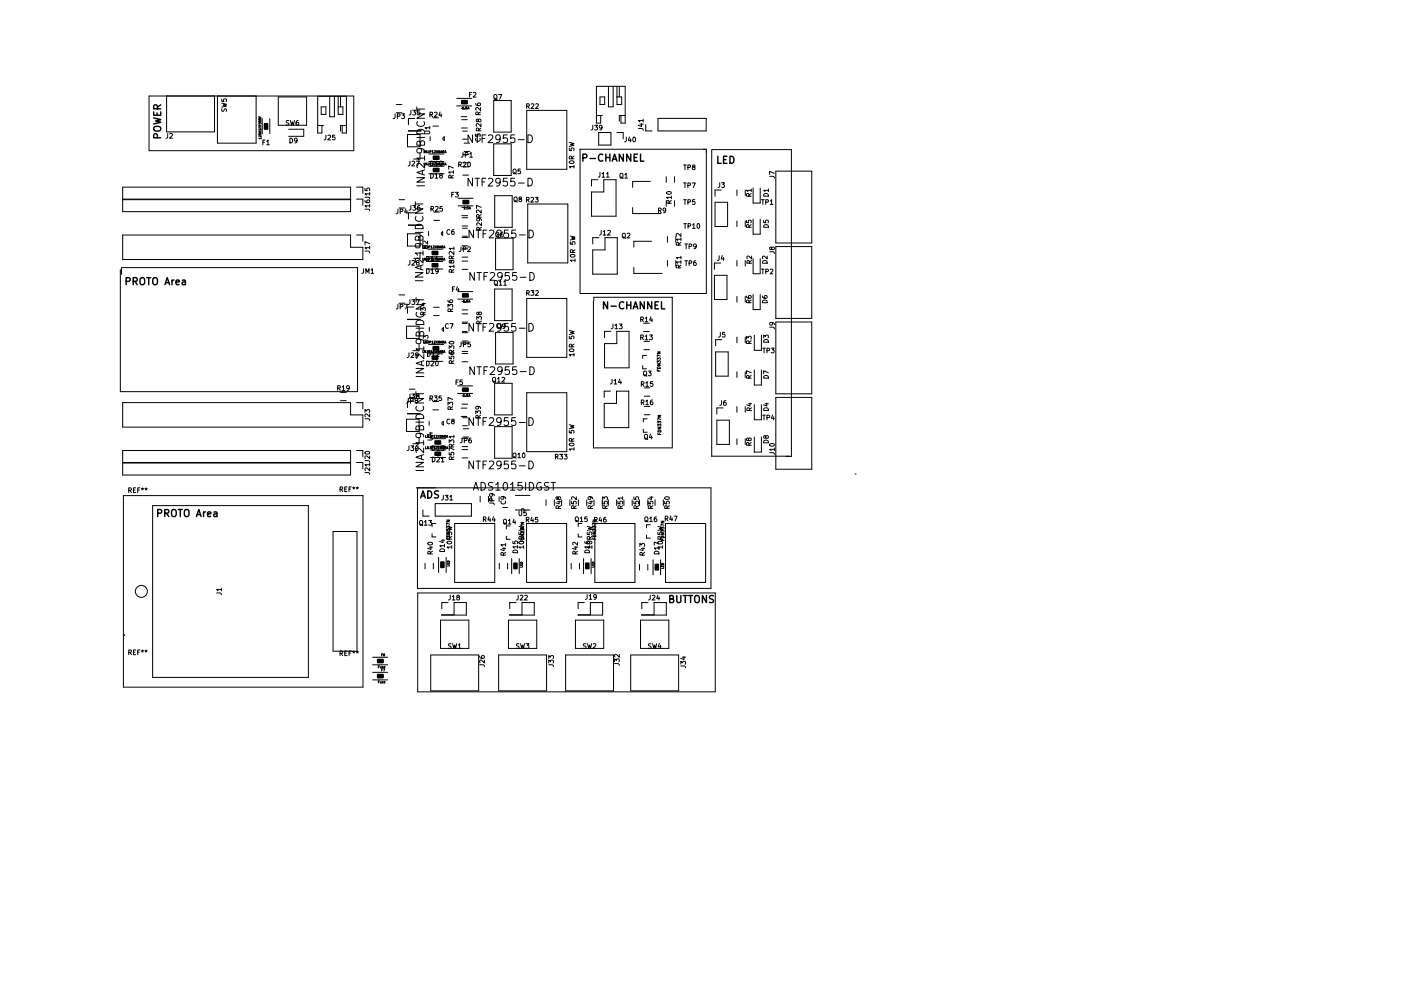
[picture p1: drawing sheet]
<svg xmlns="http://www.w3.org/2000/svg" width="297mm" height="210mm" viewBox="0 0 297 210" stroke-linecap="round" stroke-linejoin="round" font-family="sans-serif">
<g fill="none" stroke="#000" stroke-width=".21">
<path d="M100 19.6h-.5v1M100.3 19.7l.4-.1 .2 .3-.6 .7h.6M129 18.3v4.4h1v-4.4M130.8 18.3v3.9h1v-1.6h-1M131.3 18.3v2.3M26 39.7h48.3v5.2h-48.3zM31.6 20.4h43.4v11.6h-43.4zM35.3 20.4v7.6h10.2v-7.6M35.6 28.3l-.1 .9-.3 .1M36 28.4l.4-.1 .2 .3-.7 .7h.7M46.1 20.4v10h8.2v-10M47 21.9l1 .2-.7 .2 .7 .2-1 .2"/>
<path d="M47 21v.5h.5l-.1-.4 .5-.1v.5M47.1 23.1v.5a.42 .42 0 0 0 .5-.5l.4 .1v.4M54.9 27.9l.1 .2h.3v-.2h-.2l.1 .2M54.9 26.9v.3h.5M54.9 26.3v-.3l.2 .2 .2-.2v.3M54.9 24.7v.2h.5M54.9 27.4v.2l.4-.2v.2M54.9 25.6h.3l.2 .1-.3 .1zM54.9 28.3h.4l.1 .2h-.4zM54.9 25.2l.4-.1 .1 .2-.4 .1zM55.1 24.7v.2M55.1 27v.2"/>
<path d="M55.1 26.8v-.3h-.2v.3h.5M55.4 29.3h-.5l.1 .2M55.4 28.7v.3l-.4-.3-.1 .3M55.4 29.2v.3M55.6 25.2v3.2M55.7 30.2h.4M56.2 29.7h-.5v1M56.5 30l.3-.3v1M56.5 30.7h.6M57.2 25.2v3.2M59 20.6h6v6h-6zM61.2 27.4h3.2v1.5h-3.2"/>
<path d="M61.2 25.6l-.5 .1a.42 .42 0 0 0 .5 .5l-.1 .3h-.4M61.5 29.3a.51 .51 0 0 1 .5 .5 .51 .51 0 0 1-.5 .5zM61.6 25.6l.2 1 .2-.7 .2 .7 .2-1M63 29.8l-.2 .1h-.3v-.5l.3-.1 .2 .2-.1 .6-.4 .2M63.2 25.6l-.4 .2v.6l.2 .2 .3-.1-.1-.5-.2-.1-.2 .2M67.4 26.6h1.2M68.1 22.7h1v1.6h-1zM68.3 26.6v1.6h-.9v-7.8h6.1v7.8h-.9v-1.6M69.1 28.7l-.1 .8-.3 .2M69.5 28.8l.4-.1 .2 .3-.6 .7h.6M69.9 20.4v4.4h1v-4.4M71 28.7h-.5v.5l.4-.1 .1 .5h-.5"/>
<path d="M71.7 20.4v3.9h1v-1.6h-1M72.2 20.4v2.3M73.5 26.6h-1.3v1.2M75.6 39.7h1.3v1.3M77.4 39.9v.5l.5 .1-.1-.5 .5-.1v.6M83.8 24.2l-.1 .8-.3 .2M84 22.2h1.2M84 23.9h1.2M84.2 24.7l.5-.1 .1-.4h-.6v1M85.1 24.2h.7l-.4 .3 .3 .1v.5h-.6M86.4 28.5h2.7v2.6h-2.7zM86.6 27.7l2.7 .1z"/>
<path d="M86.9 34.2v.9l-.4 .1M87.1 23.4v.8l-.4 .2M87.3 34.3l.4-.1 .2 .3-.6 .7h.6M87.5 23.4h.6l-.3 .4 .3 .1v.4h-.6M87.9 25.1h-1.3v1.4M88.2 34.2h.7l-.4 1M88.4 37.7h1.6l-1.6 .9h1.6M88.4 24.2h1.6l-1.6 .9h1.6M88.4 39.4h1.6M88.4 29.2h1.6M88.4 22.7v.9M88.4 23.1h1.6"/>
<path d="M88.5 25.8a.66 .66 0 0 0 0 .8 .66 .66 0 0 0 .8 .2 .62 .62 0 0 0 .6-.3 .62 .62 0 0 0 0-.7M88.6 27.6a.86 .86 0 0 1 1-.1 .86 .86 0 0 1 .4 .9h-1.6v-.4zM89 23.4h-.5v.5l.5-.1v.5h-.5M89.1 32.4v1.3h-1.4M89.1 31.5l.3 .3v.3l-.3 .4-.6-.2-.1-.5 .1-.2a1.09 1.09 0 0 1 1.5 .4v.3M89.2 30.3a.44 .44 0 0 1 .4-.4 .44 .44 0 0 1 .4 .3v.6h-1.6v-.5l.1-.3 .3-.1 .3 .2 .1 .7M89.6 36.2v.8M89.9 32v.4h.2M89.9 34.6v.4h.2M90 36.1l-1.6 .5 1.6 .5M90 34.6v1.1l-1.2-1.1-.3 .1-.1 .3 .1 .6M90 33.5h-1.6l.4 .5"/>
<path d="M90 33.1v.9M90.1 27.8h.8l.2 .2-.2 .4h-.8M90.5 32v.4l-.2-.4v.4M90.5 34.6v.4l-.2-.4v.4M90.9 32v.4h-.2M90.9 34.6v.4h-.2M90.9 32.7h3.2M90.9 34.3h3.2M90.9 35.3h3.2M90.9 36.9h3.2M91.1 27.1h-1l.3 .3M91.1 26.8v.6"/>
<path d="M91.1 32.2h.3v-.2h-.3v.4M91.1 34.8h.3v-.2h-.3v.4M91.2 24.3h.4l.1-.4-.5-.1v1M91.2 29v.8M91.3 34.2a.51 .51 0 0 1 .6 .5 .51 .51 0 0 1-.6 .5zM91.3 36.8a.51 .51 0 0 1 .6 .5 .51 .51 0 0 1-.6 .5zM91.4 24.3l.3 .5M91.6 32.1l.1-.1v.4M91.6 34.7l.1-.1v.4M91.6 32.4h.3M91.6 35h.3M91.8 25h1.2"/>
<path d="M91.8 26.8h1.2M92.1 32l.2 .1-.3 .3h.3M92.1 34.6l.2 .1-.3 .3h.3M92.1 23.9l.4-.1 .2 .3-.6 .7h.6M92.3 34.5l.2-.3v1M92.3 37.1l.2-.3v1M92.3 37.8h.5M92.3 35.2h.5M92.5 32l.3 .4M92.5 34.6l.3 .4M92.8 32l-.3 .4M92.8 34.6l-.3 .4"/>
<path d="M93.1 32.2l-.1-.2h.2l-.2 .2 .1 .2 .2-.1-.1-.1M93.1 34.8l-.1-.2h.2l-.2 .2 .1 .2 .2-.1-.1-.1M93.3 23.8l-.2 .7h.6M93.4 34.2h.1a.49 .49 0 0 1 .3 .5 .49 .49 0 0 1-.4 .4l-.2-.3zM93.4 32.4l.1-.4 .2 .4M93.4 35l.1-.4 .2 .4M93.4 37.2l-.1-.3 .4-.1v.3l-.5 .3 .2 .4 .4-.2-.2-.4M93.4 32.3h.3M93.4 34.9h.3M93.5 24.1v.7M93.9 32.2h.2v-.2h-.2v.4M93.9 34.8h.2v-.2h-.2v.4"/>
<path d="M94 32.2l.1 .2M94 34.8l.1 .2M94.2 29.1l-.3 .3 .3 .3M94.2 29v.8M94.3 32.4l.1-.4 .2 .4M94.3 35l.1-.4 .2 .4M94.3 32.3h.3M94.3 34.9h.3M95.7 37.7l-.1-.4-.4-.1-.1 .5h1M96.1 36.5h-1l.3 .3M96.1 35.6l-1-.4v.7M96.1 37.2l-.4 .3"/>
<path d="M96.1 36.2v.6M96.8 22.5h3.2M96.8 20.9h3.2M97.3 34.9h.4l.1-.4-.5-.1v1M97.5 34.9l.3 .5M97.8 24.8h1.2M97.8 23h1.2M97.9 27.2h1.2M97.9 25.4h1.2M98.1 22.8l.1-.1v.5M98.1 23.2h.2M98.1 29.5h1"/>
<path d="M98.1 27.8h1M98.1 34.6h1.2M98.1 32.8h1.2M98.1 37.2h1.2M98.1 35.4h1.2M98.2 32.4l-.1 .8-.3 .2M98.2 34.5l.4-.1 .2 .3-.6 .7h.6M98.4 30.4h1.2M98.4 32.1h1.2M98.5 23.1v.1M98.6 32.9l.5-.1 .1-.4h-.6v1M99 22.7h-.2l-.1 .2h.3v.2h-.3"/>
<path d="M99.2 23.2l.1-.5 .2 .5M99.2 23h.2M99.3 34.5l.1-.1a.49 .49 0 0 1 .4 .5 .49 .49 0 0 1-.5 .4l-.1-.3zM99.5 20.1h.4M99.6 32.6l.3-.2v1M99.6 33.4h.6M100.2 37.8v1.7l-1-1.7v1.7M100.2 28.6v1.7l-1-1.7v1.7M100.7 37.8h1M100.7 28.6h1M100.8 28.4v.5l.5 .1-.1-.5 .5-.1v.6M100.9 21.9l.2 .5h.6l.2-.2-.1-.3h-.5v.3l.1 .2"/>
<path d="M100.9 29.3a.44 .44 0 0 0 .4 .7 .44 .44 0 0 0 .4-.7M101.2 28.6v1.7M101.2 37.8v1.7M101.4 24.3v-.5h-.4l-.1 .5h1M101.4 25.5l.2-.2 .4 .2-.1 .3h-.3l-.3-.5-.3 .1 .1 .4 .3-.2M101.5 27.7v-.4l-.4-.1-.1 .5h1M101.9 22.8v.6l-.7-.6-.3 .2 .1 .4M101.9 23.8l-.5 .3M102 26.2v.6l-.7-.6-.3 .2 .1 .4M102 27.2l-.5 .3M102.2 38.6h.6M102.2 29.4h.6"/>
<path d="M103 37.8h-.8v1.7M103 28.6h-.8v1.7M103.5 38l.7-.2 .2 .2 .1 .3-1 1.2h1M103.5 28.8l.7-.2 .2 .2 .1 .3-1 1.2h1M104.7 30.5h3.7v6.7h-3.7zM104.7 21.3h3.7v6.7h-3.7zM104.7 20.2l.2-.1 .4 .1 .1 .5-.2 .3-.5-.1zM104.9 20.8l.5 .4M105.7 20.1h.7l-.5 1M106.1 38.5l-.4 .3h-.4l-.2-.3 .2-.6 .4-.1 .3 .2a1.09 1.09 0 0 1-.4 1.5h-.3M106.1 29.3l-.4 .3h-.4l-.2-.3 .2-.6 .4-.1 .3 .2a1.09 1.09 0 0 1-.4 1.5h-.3M107.5 37.8h-.7l-.1 .8 .2-.2 .6 .1 .1 .3-.1 .5-.2 .2-.6-.2"/>
<path d="M107.5 28.6h-.7l-.1 .8 .2-.2 .6 .1 .1 .3-.1 .5-.2 .2-.6-.2M108.8 36l.2-.1 .4 .1v.5l-.1 .3-.5-.1zM109 36.6l.5 .4M109.1 37.8h-.8l-.1 .8 .3-.2 .5 .1 .2 .3-.1 .5-.2 .2-.7-.2M109.1 28.6h-.8l-.1 .8 .3-.2 .5 .1 .2 .3-.1 .5-.2 .2-.7-.2M109.9 38.8h1.3M109.9 29.6h1.3M110.3 35.9h-.4l-.1 .4h.5v.5h-.5M111.7 22.5h.4l.1-.4-.5-.1v1M111.7 23.4h8.5v12.5h-8.5zM111.9 22.5l.3 .5M111.9 37.8a.83 .83 0 0 1 1 .8 .83 .83 0 0 1-1 .9z"/>
<path d="M111.9 28.6a.83 .83 0 0 1 1 .8 .83 .83 0 0 1-1 .9zM112.6 22.1l.4-.1 .2 .3-.6 .7h.6M113.6 22.1l.3-.1 .2 .3-.6 .7h.6M120.7 31.5v.4l.5 .1-.1-.5h.5v.5M120.7 30.2l1 .2-.7 .2 .7 .2-1 .3M120.7 34.3a.49 .49 0 0 1 .6-.2 .49 .49 0 0 1 .4 .5 .49 .49 0 0 1-.6 .2 .49 .49 0 0 1-.4-.5zM121.2 33.7v-.5h-.4l-.1 .5h1M121.7 35.4h-1l.3 .2M121.7 35.1v.5M121.7 33.1l-.5 .4M122.9 31.7h26.6M125.7 26.6l-.1 .8-.3 .2"/>
<path d="M126.1 26.6h.6l-.3 .4h.2v.5h-.5M126.5 24.5h1.2M126.7 38.1h-1.3v1.4M126.9 28.1h2.6v2.7h-2.6zM127.2 20.6h1v1.6h-1zM127.2 36.6v.8l-.4 .2M127.4 24.5v1.6h-.9v-7.8h6.1v7.8h-.9v-1.6M127.6 36.9l.3-.3v1M127.6 37.6h.6M127.6 27l-.1 .2-.3-.1-.1-.4 .4-.1 .1 .2v.5l-.4 .3M128.6 36.9l.3-.3v1M128.6 37.6h.6"/>
<path d="M130.8 28.1h1.3v1.3M131.5 36.9l.2-.1 .3 .1 .1 .5-.2 .3-.4-.1zM131.6 37.5l.5 .4M132.5 37.1l.3-.3v1M132.5 37.8h.5M132.6 24.5h-1.3v1.2M132.8 29.1l-.1 .9-.3 .1M133.5 29.1l-.3 .7h.6M133.7 29.4v.7M134.3 29.2l.1-.1a.49 .49 0 0 1 .4 .5 .49 .49 0 0 1-.5 .5l-.1-.4zM135.4 27.3h.8l.2 .3M135.7 26.4h.7"/>
<path d="M136 26.2v.6l-.7-.2M136.4 25.6h-1l.2 .3M136.4 25.3v.6M136.9 26.4v1.4h1.3M137.9 38.5h-3.8v1.3M139.5 25.1h10.2v2.7h-10.2zM141.3 37.5v1.2M143 37.5v1.2M144.9 38.8h.6M144.9 35h.6M145.2 35v1M145.2 38.8v1"/>
<path d="M145.8 39.3h.5l.1-.4-.6-.1v1M145.8 35.5h.5l.1-.4-.6-.1v1M146.7 38.8h.7l-.4 1M147 35.4l-.2-.3h.5v.2l-.5 .3 .2 .4 .4-.2-.2-.4M149.1 31.7h.7M149.8 31.6v30.7h-26.8v-30.7M150.9 31.7h16.9v65.1h-1.2M150.9 31.8v65h16.5M152.6 38.8v.8l-.4 .2M153 38.8h.6l-.3 .3 .3 .1v.5h-.6M159.7 39.9v3.2h1.5v-3.2M163.2 37.4l.8 .1 .2 .3"/>
<path d="M164.2 36.8l-1-.4v.6M164.5 36.3h7.6v15.3h-7.6zM25.5 57.2v25.9h50.3v-26.3h-50v1.4M26 49.9h48.3v2.6h2.6v2.6h-50.9zM26 42.2h48.3M26 42.4h48.3M75.6 49.9h1.3v1.3M75.6 42.2h1.3v1.4M77.1 57l-.1 .9-.3 .1M77.4 53.3h.8l.2 .4M77.4 44.4h.8l.2 .4M77.4 42.5l.2 .5h.6l.2-.2-.1-.3h-.5v.3l.2 .2"/>
<path d="M77.4 41.8l.8 .1 .2 .3M77.6 58v-1l.3 .7 .3-.7v1M78.4 52.6h-1l.3 .2M78.4 51.7l-1-.4v.6M78.4 43.7h-1l.3 .3M78.4 41.1h-1l.3 .3M78.4 40.8v.6M78.4 43.4v.6M78.4 52.3v.5M78.7 57.3l.3-.3v1M78.7 58h.5M84.4 44.4l-.1 .8-.3 .2"/>
<path d="M84.6 42.4h1.2M84.6 44.1h1.2M84.8 44.9l.5-.1 .1-.4h-.6v1M86 44.3l-.2 .7h.6M86.3 44.7v.7M86.4 49.6h2.7v2.6h-2.7zM86.6 47.7l2.7 .1zM86.9 55.3v.8l-.4 .2M87.1 43.6v.9l-.4 .1M87.3 55.4l.4-.1 .2 .2-.6 .8h.6M87.5 43.6h.6l-.3 .4 .3 .1v.4h-.6M87.9 45.1h-1.3v1.4"/>
<path d="M88 57.8h1.7l-1.7 1h1.7M88 44.3h1.7l-1.7 .9h1.7M88 59.6h1.7M88 49.3h1.7M88 42.8v.9M88 43.3h1.7M88.1 47.9a.88 .88 0 0 1 1-.3 .88 .88 0 0 1 .6 .9h-1.7zM88.2 45.9a.66 .66 0 0 0 0 .9 .66 .66 0 0 0 .8 .2 .62 .62 0 0 0 .6-.4 .62 .62 0 0 0-.1-.7M88.5 55.7l-.2-.3 .5-.1v.3l-.5 .3 .2 .4 .4-.2-.2-.4M88.8 51.7l.3 .3-.1 .4-.2 .2-.7-.2-.1-.4 .2-.3a1.09 1.09 0 0 1 1.5 .4v.3M88.8 50.4a.44 .44 0 0 1 .4-.4 .44 .44 0 0 1 .5 .3v.6h-1.7v-.5l.2-.2 .3-.1 .3 .1v.7M89 43.6l-.5 .2v.6l.2 .2 .3-.1v-.5h-.3l-.2 .2"/>
<path d="M89.1 53.5v1.3h-1.4M89.2 56.4v.7M89.6 54.8v.4h.3M89.7 56.2l-1.7 .5 1.7 .6M89.7 54.8v1l-1.2-1-.3 .1-.2 .2 .2 .6M89.7 53.7h-1.7l.5 .5M89.7 53.2v1M89.9 52.6h-.3v-.4l.9-.1 .2 .2-.2 .4h-.8M90.3 52.2v.4l-.3-.4v.4M90.3 54.8v.4l-.3-.4v.4M90.4 54.4a.51 .51 0 0 1 .6 .5 .51 .51 0 0 1-.6 .5zM90.4 57a.51 .51 0 0 1 .6 .5 .51 .51 0 0 1-.6 .5z"/>
<path d="M90.7 51.1v.7l-.8-.7-.2 .2v.4M90.7 52.2l-.1 .4h-.1M90.7 54.8l-.1 .4h-.1M90.7 52.9h3.2M90.7 54.5h3.2M90.7 55.5h3.2M90.7 57.1h3.2M90.9 49.1v.9M90.9 52.4h.2v-.2h-.2v.4M90.9 55h.2v-.2h-.2v.4M91.4 52.3l.1-.1v.4M91.4 54.9l.1-.1v.4"/>
<path d="M91.4 52.6h.2M91.4 55.2h.2M91.4 44.3h.4l.1-.4-.5-.1v1M91.4 54.7l.3-.3v1M91.4 57.3l.3-.3v1M91.4 58h.6M91.4 55.4h.6M91.6 44.3l.3 .5M91.8 52.2l.3 .1-.3 .3h.3M91.8 54.8l.3 .1-.3 .3h.3M92 45h1.2M92 46.8h1.2"/>
<path d="M92.2 52.2l.4 .4M92.2 54.8l.4 .4M92.3 43.9l.4-.1 .2 .3-.6 .7h.6M92.3 54.7l.3-.3v1M92.3 55.4h.6M92.6 52.2l-.4 .4M92.6 54.8l-.4 .4M92.8 52.4l-.1-.2h.3l-.3 .2 .1 .2 .2-.1-.1-.1M92.8 55l-.1-.2h.3l-.3 .2 .1 .2 .2-.1-.1-.1M92.9 57.4l-.2 .2h-.3v-.5l.3-.1 .2 .2v.6l-.5 .2M93.1 52.6l.2-.4 .2 .4M93.1 55.2l.2-.4 .2 .4"/>
<path d="M93.2 55.1h.2M93.2 52.5h.2M93.6 52.4h.2l.1-.2h-.3v.4M93.6 55h.2l.1-.2h-.3v.4M93.7 52.4l.2 .2M93.7 55l.2 .2M93.8 43.8h-.5v.5l.4-.1 .1 .5h-.5M93.9 49.2l-.3 .3 .3 .3M93.9 49.1v.9M94 52.6l.2-.4 .2 .4M94 55.2l.2-.4 .2 .4M94.1 55.1h.2"/>
<path d="M94.1 52.5h.2M95.4 48.8a.44 .44 0 0 0-.7 .4 .44 .44 0 0 0 .7 .4M95.7 55.5l.2-.2 .3 .2-.1 .3h-.2l-.3-.5-.3 .1v.4l.4-.2M95.8 54.9l-.1-.5h-.4l-.1 .5h1M95.8 57.7l-.1-.4-.4-.1-.1 .5h1M95.8 41.3h.3M96.2 48.7l-.4 .3-.1 .5 .2 .2 .4-.1-.1-.4-.3-.1-.2 .2M96.2 53.4v.6l-.7-.6-.3 .2 .1 .3M96.2 52.7h-1l.3 .3M96.2 56.5h-1l.3 .3M96.2 52.4v.6M96.2 56.2v.6"/>
<path d="M96.2 54.3l-.4 .3M96.2 57.2l-.4 .3M96.2 40.8h-.4v1M96.5 40.8h.7l-.4 .4 .3 .1v.4h-.6M97.1 43.7h3.2M97.1 42.1h3.2M97.7 52.4v.8l-.3 .2M97.9 45.8h1.2M97.9 44h1.2M98 50.4h1.2M98 54.6h1.2M98 52.8h1.2"/>
<path d="M98 48h1.2M98 46.2h1.2M98 57.2h1.2M98 55.4h1.2M98 52.2h1.2M98.1 50.1h1M98.1 48.4h1M98.2 52.9h.5v-.4l-.5-.1v1M98.4 44l.1-.1v.5M98.4 44.4h.2M98.8 44.3v.1M99.2 52.5l.4-.1 .1 .3-.6 .7h.6"/>
<path d="M99.3 43.9h-.2l-.1 .2h.3v.2h-.3M99.5 44.4l.1-.5 .2 .5M99.5 44.2h.2M100.4 48.8v1.7l-1-1.7v1.7M100.6 57.8v1.7l-1-1.7v1.7M100.9 48.8h1M101.1 57.8h1M101.4 48.8v1.7M101.5 46.3l.2 .2-.1 .3h-.4l-.1-.3 .2-.2 .5 .1 .3 .4M101.5 46.1v-.5h-.4l-.1 .5h1M101.6 57.8v1.7M101.6 48.8v-.5h-.4l-.1 .5h1"/>
<path d="M102 44.6v.6l-.7-.6-.3 .2 .1 .3M102 44l-1-.4v.6M102 45.5l-.5 .3M102.1 47.3v.6l-.7-.6-.3 .2 .1 .3M102.1 48.2l-.5 .4M102.4 49.6h.6M102.6 58.6h.6M103.2 48.8h-.8v1.7M103.4 57.8h-.8v1.7M103.8 49l.6-.2 .2 .2 .1 .3-1 1.2h1M103.9 58l.7-.2 .2 .2 .1 .3-1 1.2h1M104.8 59.7l.2-.2 .4 .2 .1 .5-.2 .3-.5-.1z"/>
<path d="M104.9 41.5h3.7v6.7h-3.7zM105.1 50.5h3.7v6.7h-3.7zM105.1 49.4l.2-.1 .4 .1 .1 .5-.2 .3-.5-.1zM105.3 50l.5 .4M105.8 59.8l.3-.3v1M106.3 49.5l-.3 .3h-.4l-.3-.3 .2-.6 .5-.1 .2 .2a1.09 1.09 0 0 1-.4 1.5h-.3M106.5 58.5l-.4 .3h-.3l-.3-.3 .2-.6 .4-.1 .3 .2a1.09 1.09 0 0 1-.4 1.5h-.3M106.6 49.3l-.4 .2-.1 .6 .2 .2 .4-.1-.1-.5-.3-.1-.2 .2M106.8 59.8l.3-.3v1M107.8 48.8h-.8l-.1 .8 .2-.2 .6 .1 .1 .3v.5l-.3 .2-.6-.2M107.9 57.8h-.7l-.1 .8 .2-.2 .6 .1 .1 .3-.1 .5-.2 .2-.6-.2M109.1 41.8l.5 .1v.6l-.2 .3-.4-.2v-.5z"/>
<path d="M109.2 42.5l.5 .4M109.3 48.8h-.8v.8l.2-.2 .6 .1 .1 .3-.1 .5-.2 .2-.6-.2M109.5 57.8h-.8v.8l.2-.2 .5 .1 .2 .3-.1 .5-.2 .2-.6-.2M110.1 49.8h1.3M110.2 42.2l-.1-.3 .4-.1 .1 .3-.6 .3 .2 .4 .4-.2-.2-.4M110.3 58.8h1.3M111.6 42.4l.5-.1v-.3l-.5-.1v1M111.9 42.4l.3 .5M111.9 43.3h8.5v12.5h-8.5zM112.2 48.8a.83 .83 0 0 1 .9 .8 .83 .83 0 0 1-.9 .9zM112.3 57.8a.83 .83 0 0 1 1 .8 .83 .83 0 0 1-1 .9zM112.6 42l.4-.1 .1 .3-.6 .7h.6"/>
<path d="M113.5 41.9h.6l-.3 .4h.3v.5h-.6M120.9 51.3v.5h.5l-.1-.4 .5-.1v.5M120.9 50.1l1 .2-.7 .2 .7 .2-1 .2M121 54.1a.49 .49 0 0 1 .5-.2 .49 .49 0 0 1 .4 .5 .49 .49 0 0 1-.6 .2 .49 .49 0 0 1-.3-.5zM121.4 53.6v-.5l-.4-.1-.1 .6h1M121.9 55.2h-1l.3 .3M121.9 54.9v.6M121.9 53l-.5 .3M125.4 40.7h2.6v-2.6h2.6v7.8h-5.2zM125.7 53h2.6v-2.6h2.6v7.8h-5.2zM127 50.4h-1.3v1.4M127.5 48.9l-.1 .8-.3 .2"/>
<path d="M127.9 49.2l.3-.3v1M127.9 49.9h.6M128.8 49l.4-.1 .2 .3-.6 .7h.6M132 49.6l.2-.1 .3 .1 .1 .5-.1 .3-.5-.1zM132.1 50.2l.5 .4M133 49.6l.4-.1 .1 .3-.6 .7h.6M134.1 44.1v1.2h6M134.4 56.8v1.2h6M138.1 51.2h-3.7v1.3M139.6 44.7l.5-.1v-.4l-.5-.1v1M139.9 44.7l.3 .4M141.1 44.6l-.1 .2-.3-.1-.1-.5 .4-.1 .1 .2v.6l-.4 .2"/>
<path d="M141.3 42.6v1.2M141.4 40.7a.48 .48 0 0 1 .6-.1 .48 .48 0 0 1 .3 .5 .49 .49 0 0 1-.6 .2 .49 .49 0 0 1-.3-.5zM141.5 50.2v1.2M141.5 55.3v1.2M141.9 43.1l-.1-.5h-.4l-.1 .5h1M142.3 41.9h-1l.3 .3M142.3 42.5l-.4 .4M142.3 41.6v.6M143 42.6v1.2M143.3 50.2v1.2M143.3 55.3v1.2M143.9 56.8l-.1-.4-.3-.1-.1 .5h1"/>
<path d="M143.9 52l-.1-.5h-.3l-.1 .5h1M144.4 55.6h-1l.3 .3M144.4 54.6h-1l.3 .3M144.4 50.8h-1l.3 .3M144.4 49.5v.6l-.7-.6-.3 .2 .1 .4M144.4 51.4l-.5 .4M144.4 56.3l-.5 .3M144.4 50.5v.6M144.4 54.4v.5M144.4 55.3v.6M144.9 42.4h.6M145 47.4h.5"/>
<path d="M145.2 55.3h.6M145.2 51.8h.6M145.2 42.4v1M145.3 47.4v1M145.5 51.8v1M145.5 55.3v1M145.8 42.9l.5-.1 .1-.3-.6-.1v1M145.9 48l.5-.1v-.4l-.5-.1v1M146.1 55.8h.5v-.4l-.5-.1v1M146.1 52.3l.5-.1v-.3l-.5-.1v1M146.8 47.7l.3-.3v1M146.8 48.4h.6"/>
<path d="M147.3 42.4h-.5v.4h.5v.5h-.5M147.5 55.3l-.4 .3v.5l.1 .2 .4-.1-.1-.4-.3-.1-.1 .2M147.6 52.2l-.2 .2-.3-.1v-.4l.3-.1 .2 .2v.5l-.5 .3M147.9 47.5l.1-.1a.49 .49 0 0 1 .4 .6 .49 .49 0 0 1-.5 .4l-.1-.3zM151.5 58.4h2.6v5.2h-2.6zM151.6 42.9h2.7v5.2h-2.7zM152.5 54.3l-.1 .8-.3 .2M152.8 55.8h-1.3v1.3M152.9 40.3h-1.3v1.3M153.1 54.2l-.2 .7h.6M153.4 54.6v.7M156.2 40.3v1.2"/>
<path d="M156.2 46.9v1.2M156.2 55.3v1.2M158 40.3v1.2M158 46.9v1.2M158 55.3v1.2M158.3 46.8v.4l.5 .1-.1-.5h.5v.5M158.8 41.6v-.5h-.4l-.1 .5h1M158.8 48.2v-.4l-.4-.1-.1 .5h1M158.9 55.8l-.1-.4-.4-.1v.5h1M159.3 40.4h-1l.3 .3M159.3 41.1l-.5 .3M159.3 40.1v.6"/>
<path d="M159.3 47.7l-.5 .3M159.4 54.3v.6l-.8-.6-.2 .2v.4M159.4 55.3l-.5 .3M159.7 46.5v3.2h1.5v-3.2M159.7 54.9v3.2h1.5v-3.2M161.5 42.4h.5M161.5 57.1h.5M161.7 55.5a.54 .54 0 0 1 .6-.2 .54 .54 0 0 1 .4 .5h-1zM161.7 42.4v1M161.7 57.1v1M161.9 46.8v.4l.5 .1-.1-.5h.5v.5M162 41.2a.54 .54 0 0 1 .6-.1 .54 .54 0 0 1 .3 .5h-1z"/>
<path d="M162 47.8a.54 .54 0 0 1 .6-.1 .54 .54 0 0 1 .3 .5h-1zM162.4 42.9l.4-.1 .1-.3-.5-.1v1M162.4 57.6h.4l.1-.4-.5-.1v1M162.7 54.3v.6l-.8-.6-.2 .2 .1 .4M162.9 40.4h-1l.3 .3M162.9 40.1v.6M163.2 53.4l.8 .1 .2 .3M163.3 42.7l.3-.3v1M163.3 57.2l.4-.1 .2 .3-.6 .7h.6M163.3 43.4h.6M163.6 52.6l.2-.2 .4 .2-.1 .3-.3 .1-.3-.5h-.3l.1 .4 .3-.1M164.5 52.3h7.6v15.3h-7.6z"/>
<path d="M84.4 64.6l-.1 .8-.3 .2M84.6 62.6h1.2M84.6 64.3h1.2M84.8 65.1l.5-.1 .1-.4h-.6v1M85.7 64.6h.7l-.4 1M86.2 69.2h2.7v2.6h-2.7zM86.4 67.7l2.7 .1zM86.7 74.9v.8l-.4 .2M86.9 63.6v.9l-.4 .1M87.1 75l.4-.1 .2 .2-.6 .8h.6M87.3 63.6h.6l-.3 .4 .3 .1v.4h-.6M87.7 65.1h-1.3v1.4"/>
<path d="M88.2 78.2h1.7l-1.7 .9h1.7M88.2 64.6h1.7l-1.7 1h1.7M88.2 63.1v1M88.2 69.6h1.7M88.2 79.9h1.7M88.2 63.6h1.7M88.2 63.6h.7l-.4 1M88.3 68.2a.88 .88 0 0 1 1-.2 .88 .88 0 0 1 .6 .9h-1.7zM88.4 66.3a.66 .66 0 0 0 0 .8 .66 .66 0 0 0 .8 .2 .62 .62 0 0 0 .6-.3 .62 .62 0 0 0-.1-.7M88.7 75.3l-.2 .2-.3-.1-.1-.4 .4-.1 .2 .1-.1 .6-.4 .3M88.9 73.1v1.3h-1.4M88.9 72l.3 .3v.5l-.3 .1-.6-.1-.1-.5 .2-.2a1.09 1.09 0 0 1 1.5 .4v.3"/>
<path d="M89 70.7a.44 .44 0 0 1 .4-.4 .44 .44 0 0 1 .5 .4v.6h-1.7v-.6l.2-.2 .3-.1 .2 .2 .1 .7M89.2 65.9v-.6l.4 .3 .1-.3h.4v.6M89.4 76.7v.8M89.5 64.4h.7M89.6 74.4v.4h.3M89.7 66.8v-.5h-.4l-.1 .5h1M89.8 72.2h.8l.2 .1-.2 .4h-.8M89.8 71.8v-.6l.3 .3 .1-.3h.5v.6M89.8 72.4v.4h.3M89.8 64.3v.6l-.7-.3M89.9 76.5l-1.7 .6 1.7 .5M89.9 75.1v1l-1.2-1-.3 .1-.2 .2 .2 .7"/>
<path d="M89.9 74h-1.7l.5 .5M89.9 73.5v1M90.2 66.2l-.5 .3M90.3 74.4v.4l-.3-.4v.4M90.4 76.6a.51 .51 0 0 1 .6 .5 .51 .51 0 0 1-.6 .5zM90.5 72.4v.4l-.3-.4v.4M90.6 74.6a.51 .51 0 0 1 .6 .5 .51 .51 0 0 1-.6 .5zM90.7 74.4l-.1 .4h-.1M90.7 75.1h3.2M90.7 76.7h3.2M90.9 72.4l-.1 .4h-.1M90.9 73.1h3.2"/>
<path d="M90.9 74.7h3.4M90.9 74.6h.2v-.2h-.2v.4M91 69.4v.9M91.1 72.6h.2v-.2h-.2v.4M91.4 74.5l.1-.1v.4M91.4 74.8h.2M91.4 76.7l.4-.1 .2 .3-.7 .7h.7M91.6 72.5l.1-.1v.4M91.6 72.8h.2M91.6 74.9l.3-.3v1M91.6 75.6h.6M91.8 74.4l.3 .1-.3 .3h.3"/>
<path d="M91.9 65.2h1.2M91.9 67h1.2M92 72.4l.3 .1-.3 .3h.3M92.2 74.4l.4 .4M92.4 76.7l.2-.1a.49 .49 0 0 1 .3 .5 .49 .49 0 0 1-.4 .5l-.2-.4zM92.4 72.4l.4 .4M92.5 74.7l.4-.1 .2 .3-.6 .7h.6M92.6 74.4l-.4 .4M92.8 72.4l-.4 .4M92.8 74.6l-.1-.2h.3l-.3 .2 .1 .2 .2-.1-.1-.1M93 72.6l-.1-.2h.3l-.3 .2 .1 .2 .2-.1-.1-.1M93.1 74.8l.2-.4 .2 .4"/>
<path d="M93.3 72.8l.2-.4 .2 .4M93.4 72.7h.2M93.6 74.6h.2l.1-.2h-.3v.4M93.7 74.6l.2 .2M93.8 72.6h.2l.1-.2h-.3v.4M93.9 72.6l.2 .2M94 69.6l-.3 .3 .3 .3M94 69.4v.9M94 74.8l.2-.4 .2 .4M94.2 72.8l.2-.4 .2 .4M94.3 72.7h.2M95 65.2v-.6l.4 .3 .1-.3h.4v.6"/>
<path d="M95 63.7l.2 .4 .6 .1 .2-.2-.1-.3h-.5v.3l.2 .2M95.1 68.8a.44 .44 0 0 0-.7 .4 .44 .44 0 0 0 .7 .4M95.2 74v-.6l.4 .3 .1-.3h.4v.6M95.2 75.6v.5h.5v-.4l.4-.1v.5M95.2 74.7l.3 .4 .5 .1 .2-.2-.1-.3h-.4l-.1 .3 .2 .2M95.3 72.6a.49 .49 0 0 1 .5-.3 .49 .49 0 0 1 .4 .5 .49 .49 0 0 1-.6 .3 .49 .49 0 0 1-.3-.5zM95.4 68.7h.7l-.5 1M95.5 66.1v-.5h-.4l-.1 .5h1M95.8 74.9l-.1-.5h-.4l-.1 .5h1M95.8 77.1l-.1-.5h-.4l-.1 .5h1M95.9 61.3h.4M96 65.5l-.5 .3"/>
<path d="M96.2 74.3l-.4 .3M96.2 76.5l-.4 .3M96.4 60.9h-.5v1M97 60.8l-.3 .7h.7M97 63.5h3.2M97 61.9h3.2M97.2 61.2v.7M97.8 72.6l-.1 .8-.3 .2M98 74.6h1.2M98 72.8h1.2M98 64h1.2M98 65.8h1.2"/>
<path d="M98 68.4h1.2M98 66.6h1.2M98 76.8h1.2M98 75h1.2M98 70.6h1.2M98 72.4h1.2M98 70.3h1M98 68.6h1M98.2 73.1h.5l.1-.4-.6-.1v1M98.3 63.8l.1-.1v.5M98.3 64.2h.2M98.7 64.1v.1"/>
<path d="M99.2 63.7h-.2l-.1 .2h.3v.2h-.3M99.4 64.2l.1-.5 .2 .5M99.4 64h.2M99.7 72.6h-.5v.5l.5-.1v.5h-.5M100.4 68.6v1.7l-1-1.7v1.7M100.6 77.8v1.7l-1-1.7v1.7M100.9 68.6h1M101.1 67.8v-.6l.4 .3 .1-.3h.4v.6M101.1 77.8h1M101.4 68.6v1.7M101.5 66.4l.2-.2 .4 .2-.1 .3-.3 .1-.3-.5h-.3l.1 .4 .3-.1M101.6 77.8v1.7"/>
<path d="M101.6 68.7v-.5h-.4l-.1 .5h1M102.1 68.1l-.5 .3M102.4 69.4h.6M102.6 78.6h.6M103.2 68.6h-.8v1.7M103.4 77.8h-.8v1.7M103.7 68.8l.7-.2 .2 .2 .1 .3-1 1.2h1M103.9 78l.7-.2 .2 .2 .1 .3-1 1.2h1M104.9 61.3h3.7v6.7h-3.7zM105 60.3l.5 .3M105.1 70.5h3.7v6.7h-3.7zM105.5 68.9l.2-.2 .4 .2v.5l-.1 .3-.5-.1z"/>
<path d="M105.7 69.5l.5 .3M105.8 60.5h.6M106.3 69.3l-.4 .3h-.3l-.3-.3 .2-.6 .4-.1 .3 .2a1.09 1.09 0 0 1-.4 1.5h-.3M106.5 78.5l-.4 .3h-.3l-.3-.3 .2-.6 .4-.1 .3 .2a1.09 1.09 0 0 1-.4 1.5h-.3M106.8 60.5h.6M107.1 69.1l-.2 .2h-.3v-.5l.3-.1 .2 .2v.6l-.5 .2M107.7 68.6h-.7l-.1 .8 .2-.2 .6 .1 .1 .3-.1 .5-.2 .2-.6-.2M107.9 77.8h-.7l-.1 .8 .2-.2 .6 .1 .1 .3-.1 .5-.2 .2-.6-.2M109.3 68.6h-.8l-.1 .8 .3-.2 .5 .1 .2 .3-.1 .5-.2 .2-.7-.2M109.5 77.8h-.8v.8l.2-.2 .5 .1 .2 .3-.1 .5-.2 .2-.6-.2M110.1 69.6h1.3M110.3 78.8h1.3"/>
<path d="M111.7 62.2l.4-.1 .1-.3-.5-.1v1M111.7 63.3h8.5v12.5h-8.5zM111.9 62.2l.3 .5M112.1 68.6a.83 .83 0 0 1 1 .8 .83 .83 0 0 1-1 .9zM112.3 77.8a.83 .83 0 0 1 1 .8 .83 .83 0 0 1-1 .9zM112.6 61.7h.6l-.3 .3 .2 .1v.5h-.5M113.6 61.8l.3-.1 .2 .2-.6 .8h.6M120.7 71.4v.4l.5 .1-.1-.5h.5v.5M120.7 70.1l1 .2-.7 .2 .7 .2-1 .3M120.7 74.2a.49 .49 0 0 1 .6-.2 .49 .49 0 0 1 .4 .5 .49 .49 0 0 1-.6 .2 .49 .49 0 0 1-.4-.5zM121.2 73.6v-.5h-.4l-.1 .5h1M121.7 75.3h-1l.3 .2"/>
<path d="M121.7 75v.5M121.7 73l-.5 .4M125.9 63.7v-.6h16.6v31.9h-16.7v-31.2M128.2 72.9h2.6v-2.6h2.6v7.7h-5.2zM129.5 70.3h-1.3v1.3M130 68.8l-.1 .8-.3 .2M130.4 69l.3-.2v1M130.4 69.8h.6M131.3 68.8h.6l-.3 .3 .3 .1v.5h-.6M135.8 71.6l.5-.1 .1-.3-.6-.1v1M135.8 67.8l.5-.1 .1-.3-.6-.1v1M136.1 71.6l.3 .5"/>
<path d="M136.1 67.8l.3 .5M136.3 77.6v.6h.8M136.5 70.3h1.2M136.5 68.6h1.2M136.5 78.9l.2-.2 .4 .2v.5l-.1 .3-.5-.1zM136.5 74.2h1.2M136.5 72.4h1.2M136.6 79.5l.6 .3M136.8 71.4l.3-.3v1M136.8 67.5l.3-.2v1M136.8 72.1h.6M136.8 68.3h.6"/>
<path d="M137.1 75.4h-.8v.7M137.4 78.7h.7l-.4 .4 .3 .1v.4h-.6M137.7 71.1h.6l-.3 .4h.3v.5h-.6M138 67.2l-.3 .7h.7M138.2 67.6v.7M139.4 78.4v.3h.6M139.4 77.2h.6l-.6 .3h.6M139.4 76.9v-.4l.2 .2 .1-.1h.2v.3M139.4 76.3v-.4l.2 .2 .1-.1h.2v.3M139.4 74.7h.6l-.6 .3h.6M139.4 77.9a.34 .34 0 0 1 .4-.1 .34 .34 0 0 1 .2 .4h-.6zM139.7 78.5v.2"/>
<path d="M140 75.6l-.6-.3v.4M151.7 74.7h2.7v5.1h-2.7zM152.7 70.5v.9l-.4 .1M153.1 72.1h-1.4v1.3M153.7 70.5h-.5v.5l.4-.1 .1 .5h-.5M156.2 62.9v1.2M156.2 71.5v1.2M156.2 78.9v1.2M158 62.9v1.2M158 71.5v1.2M158 78.9v1.2M158.3 72v-.7l.4 .4 .1-.3h.4v.6"/>
<path d="M158.3 62.8l.2 .4 .6 .1 .2-.2-.1-.3h-.5v.3l.1 .2M158.8 72.9v-.5l-.4-.1-.1 .6h1M158.8 64.2v-.4l-.4-.1-.1 .5h1M159.3 79.1l-1-.4v.6M159.3 72.3l-.5 .3M159.3 63.7l-.5 .3M159.3 79.7l-.5 .3M159.7 62.5v3.2h1.5v-3.2M159.9 71.1v3.2h1.5v-3.2M159.9 78.5v3.2h1.5v-3.2M161.7 62.8l.2 .4 .6 .1 .2-.2-.1-.3h-.5l-.1 .3 .2 .2M161.7 63.8a.54 .54 0 0 1 .6-.1 .54 .54 0 0 1 .4 .5h-1z"/>
<path d="M161.7 73.9h.6M161.9 71.7v-.6l.4 .3 .1-.3h.4v.6M162 72.2a.54 .54 0 0 1 .6-.1 .54 .54 0 0 1 .3 .5h-1zM162 79.8a.54 .54 0 0 1 .6-.1 .54 .54 0 0 1 .3 .5h-1zM162 73.9v1M162.6 74.4l.5-.1v-.3l-.5-.1v1M162.9 79.1l-1-.4v.6M163.2 69.4l.8 .1 .2 .3M163.5 73.9h.6l-.3 .3 .3 .1v.5h-.6M163.6 68.4l.2 .2v.3h-.5l-.1-.3 .2-.2 .5 .1 .3 .4M164.5 68.3h7.6v15.3h-7.6zM26 85.4h48.3v2.6h2.6v2.6h-50.9z"/>
<path d="M26 95.6h48.3v5.2h-48.3zM26 98.2h48.3M26 98.1h48.3M71.6 82.3h.5v-.4l-.5-.1v1M71.8 82.3l.4 .5M72.2 85h1.2M72.2 83.3h1.2M72.5 82.1l.3-.3v1M72.5 82.8h.6M74.1 82.3l-.2 .1h-.3l-.1-.5 .4-.1 .2 .2-.1 .6-.4 .2M75.6 85.4h1.3v1.4M75.6 95.6h1.3v1.3"/>
<path d="M75.6 98.1h1.3v1.4M77.4 97.7l.8 .1 .2 .3M77.4 88.8l.8 .1 .2 .3M77.4 87.5v-.6l.4 .3 .1-.3h.4v.6M77.5 95.9a.48 .48 0 0 1 .5-.2 .48 .48 0 0 1 .3 .5 .49 .49 0 0 1-.5 .2 .49 .49 0 0 1-.4-.5zM78.4 96.7v.6l-.7-.6-.3 .2 .1 .4M78.4 99.3v.6l-.7-.6-.3 .2 .1 .3M78.4 98.6h-1l.3 .3M78.4 87.8v.7l-.7-.7-.3 .2 .1 .4M78.4 98.3v.6M86.2 88.9h2.7v2.6h-2.7zM86.4 87.7l2.7 .1z"/>
<path d="M86.6 84.6l-.1 .8-.3 .2M86.7 94.6v.9l-.4 .1M86.8 84.3h1.2M86.8 82.6h1.2M86.9 83.6v.9l-.4 .1M87 85.1l.5-.1 .1-.4h-.6v1M87.1 94.6h.6l-.3 .4 .3 .1v.4h-.6M87.3 83.6h.6l-.3 .4 .3 .1v.4h-.6M87.7 85.1h-1.3v1.4M88.2 98.1h1.6l-1.6 .9h1.6M88.2 84.6h1.6l-1.6 .9h1.6M88.2 83.5h1.6"/>
<path d="M88.2 99.8h1.6M88.2 89.6h1.6M88.2 83.1v.9M88.2 85l-.2-.4h.5v.3l-.5 .3 .2 .4 .4-.2-.2-.4M88.2 94.7l.1-.1a.49 .49 0 0 1 .4 .5 .49 .49 0 0 1-.5 .4l-.1-.3zM88.3 86.2a.66 .66 0 0 0 0 .8 .66 .66 0 0 0 .8 .2 .62 .62 0 0 0 .6-.3 .62 .62 0 0 0 0-.7M88.4 88a.86 .86 0 0 1 1-.1 .86 .86 0 0 1 .4 .9h-1.6v-.4zM88.5 84l-.2-.3 .5-.1v.3l-.5 .3 .2 .4 .4-.2-.2-.4M88.9 92.8v1.3h-1.4M88.9 91.9l.3 .3-.1 .5-.2 .2-.6-.2-.1-.5 .1-.2a1.09 1.09 0 0 1 1.5 .4v.3M89 90.7a.44 .44 0 0 1 .4-.4 .44 .44 0 0 1 .4 .3v.6h-1.6v-.5l.1-.3 .3-.1 .3 .2 .1 .7M89.4 96.6v.8"/>
<path d="M89.8 96.5l-1.6 .5 1.6 .5M89.8 95v1.1l-1.2-1.1-.3 .1-.1 .3 .1 .6M89.8 93.9h-1.6l.4 .5M89.8 93.5v.9M90.2 94.8v.4h.3M90.2 92.4v.4h.3M90.7 92.8h.8l.2 .2-.2 .4h-.8M90.9 94.8v.4l-.3-.4v.4M90.9 92.4v.4l-.3-.4v.4M91 89.4v.8M91 91.9h.7M91.2 84.5h.4l.1-.4-.5-.1v1"/>
<path d="M91.3 94.8l-.1 .4h-.1M91.3 92.4l-.1 .4h-.1M91.3 95.5h3.2M91.3 97.1h3.2M91.3 93.1h3.2M91.3 94.7h3.2M91.3 91.7v.7l-.7-.3M91.4 84.5l.3 .5M91.5 95h.2v-.2h-.2v.4M91.5 92.6h.2v-.2h-.2v.4M91.7 97a.51 .51 0 0 1 .5 .5 .51 .51 0 0 1-.5 .5zM91.7 94.6a.51 .51 0 0 1 .5 .5 .51 .51 0 0 1-.5 .5z"/>
<path d="M91.8 85.2h1.2M91.8 87h1.2M92 94.9l.1-.1v.4M92 92.5l.1-.1v.4M92 95.2h.2M92 92.8h.2M92.1 84h.6l-.3 .4 .2 .1v.4h-.5M92.4 94.8l.3 .1-.3 .3h.3M92.4 92.4l.3 .1-.3 .3h.3M92.6 97.1l.4-.1 .2 .3-.6 .7h.6M92.6 94.9l.3-.3v1M92.6 95.6h.6"/>
<path d="M92.8 94.8l.4 .4M92.8 92.4l.4 .4M93.2 94.8l-.4 .4M93.2 92.4l-.4 .4M93.4 95l-.1-.2h.3l-.3 .2 .1 .2 .2-.1-.1-.1M93.4 92.6l-.1-.2h.3l-.3 .2 .1 .2 .2-.1-.1-.1M93.5 94.6h.6l-.3 .4 .3 .1v.4h-.6M93.6 97.3l.3-.3v1M93.6 98h.5M93.6 84h-.5v.5l.4-.1 .1 .5h-.5M93.7 95.2l.2-.4 .2 .4M93.7 92.8l.2-.4 .2 .4"/>
<path d="M93.8 92.7h.2M93.8 95.1h.2M94 89.5l-.3 .3 .3 .3M94 89.4v.8M94.2 95h.2l.1-.2h-.3v.4M94.2 92.6h.2l.1-.2h-.3v.4M94.3 95l.2 .2M94.3 92.6l.2 .2M94.6 95.2l.2-.4 .2 .4M94.6 92.8l.2-.4 .2 .4M94.7 92.7h.2M94.7 95.1h.2"/>
<path d="M95 85.9v-.6l.4 .4 .1-.3h.4v.5M95.2 93.9v-.6l.4 .3 .1-.2h.4v.5M95.2 96v.5h.5v-.4l.4-.1v.5M95.4 89a.44 .44 0 0 0-.7 .4 .44 .44 0 0 0 .7 .4M95.5 86.8v-.4l-.4-.1-.1 .5h1M95.8 94.8l-.1-.4-.4-.1-.1 .5h1M95.8 97.5l-.1-.5h-.4l-.1 .5h1M95.9 89.4l-.1-.4h.4l.1 .3-.6 .2 .2 .4 .4-.2-.2-.3M96 84.8l-1-.5v.7M96 86.3l-.5 .3M96.2 92.6h-1l.3 .3M96.2 95.4l-1-.4v.6"/>
<path d="M96.2 92.4v.5M96.2 94.3l-.4 .3M96.2 96.9l-.4 .3M96.7 81.1h.3M97 83.5h3.2M97 81.9h3.2M97.2 80.6h-.5v1M97.8 88.4h1.2M97.8 86.6h1.2M98 94.8h1.2M98 97.2h1.2M98 95.4h1.2"/>
<path d="M98 84h1.2M98 85.8h1.2M98 80.6h-.5v.5l.5-.1v.5h-.5M98.1 90.3h1M98.1 88.6h1M98.2 91h1.2M98.2 92.7h1.2M98.3 83.8l.1-.1v.5M98.3 84.2h.2M98.4 93.5l.5-.1 .1-.4h-.6v1M98.7 84.1v.1M99.2 93h-1.2l-.1 .8-.3 .2"/>
<path d="M99.2 83.7h-.2l-.1 .2h.3v.2h-.3M99.4 84.2l.1-.5 .2 .5M99.4 84h.2M99.9 93l-.5 .2v.6l.2 .2 .3-.1v-.5l-.3-.1-.2 .2M100.4 97.8v1.7l-1-1.7v1.7M100.4 88.6v1.7l-1-1.7v1.7M100.9 87.8v-.6l.4 .3 .1-.3h.4v.6M100.9 88.6h1M100.9 97.8h1M101.3 86.2l.2 .2-.1 .3h-.4l-.1-.3 .2-.2 .5 .1 .3 .4M101.4 88.6v1.7M101.4 97.8v1.7"/>
<path d="M101.4 88.7v-.5h-.4l-.1 .5h1M101.9 88.1l-.5 .3M102.4 98.6h.6M102.4 89.4h.6M103.2 97.8h-.8v1.7M103.2 88.6h-.8v1.7M103.7 98l.7-.2 .2 .2 .1 .3-1 1.2h1M103.7 88.8l.7-.2 .2 .2 .1 .3-1 1.2h1M104.5 80.2l.2-.1 .3 .1 .1 .5-.2 .3-.4-.1zM104.6 80.8l.5 .4M104.9 81.3h3.7v6.7h-3.7zM104.9 90.5h3.7v6.7h-3.7z"/>
<path d="M105.5 80.3l.3-.2v1M105.5 81.1h.5M106.3 98.5l-.4 .3h-.4l-.2-.3 .2-.6 .4-.1 .3 .2a1.09 1.09 0 0 1-.4 1.5h-.3M106.3 89.3l-.4 .3h-.3l-.3-.3 .2-.6 .4-.1 .3 .2a1.09 1.09 0 0 1-.4 1.5h-.3M106.4 80.2l.4-.1 .2 .2-.6 .8h.6M107.7 97.8h-.7l-.1 .8 .2-.2 .6 .1 .1 .3-.1 .5-.2 .2-.6-.2M107.7 88.6h-.7l-.1 .8 .2-.2 .6 .1 .1 .3-.1 .5-.2 .2-.6-.2M108.9 96.2l.5 .1v.5l-.2 .3-.4-.1-.1-.5zM108.9 96.9l.6 .3M109.3 97.8h-.8l-.1 .8 .3-.2 .5 .1 .2 .3-.1 .5-.2 .2-.7-.2M109.3 88.6h-.8l-.1 .8 .3-.2 .5 .1 .2 .3-.1 .5-.2 .2-.7-.2M109.8 96.4l.3-.3v1"/>
<path d="M109.8 97.1h.6M110.1 98.8h1.3M110.1 89.6h1.3M110.8 96.2l.2-.1a.49 .49 0 0 1 .3 .5 .49 .49 0 0 1-.4 .5l-.2-.4zM111.7 83.3h8.5v12.5h-8.5zM112.1 97.8a.83 .83 0 0 1 1 .8 .83 .83 0 0 1-1 .9zM112.1 88.6a.83 .83 0 0 1 1 .8 .83 .83 0 0 1-1 .9zM117.8 96.9h.4l.1-.4-.5-.1v1M118 96.9l.3 .5M118.7 96.4h.6l-.4 .4 .3 .1v.4h-.5M119.6 96.4h.6l-.3 .4 .3 .1v.4h-.6M120.7 91.4v.4l.5 .1-.1-.5h.5v.5"/>
<path d="M120.7 90.1l1 .2-.7 .2 .7 .2-1 .3M120.7 94.2a.49 .49 0 0 1 .6-.2 .49 .49 0 0 1 .4 .5 .49 .49 0 0 1-.6 .2 .49 .49 0 0 1-.4-.5zM121.2 93.6v-.5h-.4l-.1 .5h1M121.7 95.3h-1l.3 .2M121.7 95v.5M121.7 93l-.5 .4M128.1 85.6h2.6v-2.6h2.6v7.7h-5.2zM129.4 83h-1.3v1.3M129.8 80.5l-.1 .8-.3 .2M130.2 80.8l.3-.3v1M130.2 81.5h.6M131.4 80.4l-.2 .7h.6"/>
<path d="M131.6 80.8v.7M136 81.5h.4l.1-.4-.5-.1v1M136 85.4l.4-.1 .1-.3-.5-.1v1M136.2 81.5l.3 .5M136.2 85.4l.3 .5M136.4 91.1v.6h.8M136.6 82.3h1.2M136.6 84.1h1.2M136.6 88h1.2M136.6 86.2h1.2M136.7 92.3l.2-.1 .3 .1 .1 .5-.1 .3-.5-.1zM136.8 92.9l.5 .3"/>
<path d="M136.9 81.3l.3-.3v1M136.9 85.2l.3-.3v1M136.9 82h.6M136.9 85.9h.6M137.2 88.9h-.8v.6M137.9 92.1l-.2 .7h.6M138.2 92.5v.7M138.4 84.9l-.5 .2v.6l.2 .2 .3-.1v-.5l-.3-.1-.2 .2M138.4 81h-.5v.5l.5-.1v.5h-.5M139.5 91.9v.3h.6M139.5 90.6h.6l-.6 .4h.6M139.5 90.4v-.4l.2 .2 .1-.2h.3v.4"/>
<path d="M139.5 89.8v-.4l.2 .2 .1-.2h.3v.4M139.5 88.1h.6l-.6 .4h.6M139.6 91.3a.33 .33 0 0 1 .4 0 .33 .33 0 0 1 .1 .3h-.6zM139.8 92v.2M140.1 89l-.6-.3v.5M152 89.1h2.6v5.2h-2.6zM153 85l-.1 .9-.3 .1M153.3 86.5h-1.3v1.4M153.9 85l-.4 .2-.1 .6 .2 .2 .3-.1v-.5h-.3l-.2 .2M156.2 86.3v1.2M156.2 93.1v1.2M158 86.3v1.2"/>
<path d="M158 93.1v1.2M158.7 85.7h.7M158.7 93.1l.2-.2 .4 .2-.1 .3-.3 .1-.3-.5h-.3l.1 .5 .3-.2M158.8 80.2v-.4l-.4-.1-.1 .5h1M158.8 94.5v-.5l-.4-.1-.1 .6h1M158.9 87.1l-.1-.5h-.4v.5h1M159 85.5v.6l-.7-.2M159.3 93.9l-.5 .3M159.4 86.5l-.5 .4M159.9 85.9v3.2h1.5v-3.2M159.9 92.7v3.2h1.5v-3.2M161.7 88.1h.6"/>
<path d="M162 86.7a.54 .54 0 0 1 .6-.2 .54 .54 0 0 1 .3 .6h-1zM162 93.6a.54 .54 0 0 1 .6-.2 .54 .54 0 0 1 .3 .5h-1zM162 88.1v1M162.2 85.7h.7M162.3 92.6l.2-.2 .4 .2v.3l-.4 .1-.3-.5h-.2v.4l.3-.1M162.6 85.5v.6l-.7-.2M162.6 88.6h.5v-.4l-.5-.1v1M163.2 96l.8 .1 .2 .3M163.2 94.2a.49 .49 0 0 1 .6-.2 .49 .49 0 0 1 .3 .5 .49 .49 0 0 1-.5 .2 .49 .49 0 0 1-.4-.5zM163.8 88l-.2 .8h.6M164 88.4v.7M164.2 95.3h-1l.3 .3"/>
<path d="M164.2 95v.6M164.5 84.3h7.6v15.3h-7.6zM26.2 105.2h50.8v40.6h-50.8zM27.3 104h.5v-.4l-.5-.1v1M27.5 104l.4 .5M28.3 104h.3M28.8 103.5h-.5v1h.5M29.2 104h.3M29.7 103.5h-.5v1M30 103.6h.4M30.1 103.9l.1-.2 .1 .2M30.2 103.5v.2"/>
<path d="M30.7 103.6h.5M30.8 103.9l.2-.2 .1 .2M31 103.5v.2M32.4 107.3h33v36.4h-33zM70.6 112.8h5.1v25.4h-5.1zM72.1 103.8h.5v-.4l-.5-.1v1M72.3 103.8l.4 .5M73.1 103.8h.3M73.6 103.3h-.5v1h.5M74 103.8h.3M74.5 103.3h-.5v1M74.8 103.4h.4"/>
<path d="M74.9 103.7l.1-.2 .1 .2M75 103.3v.2M75.5 103.4h.5M75.6 103.7l.2-.2 .1 .2M75.8 103.3v.2M77.4 100.3h.8l.2 .3M88.3 103.5h62.4v21.3h-62.2v-21.3M89 110.6l.2-.2 .4 .2v.5l-.1 .3-.5-.1zM89.1 111.2l.6 .3M89.7 108.2v1.3h1.3M90 110.7l.3-.3v1M90 111.4h.6"/>
<path d="M90.1 119.5v1.2M90.8 115.1a.48 .48 0 0 1 .6-.1 .48 .48 0 0 1 .3 .5 .49 .49 0 0 1-.6 .2 .49 .49 0 0 1-.3-.5zM90.9 110.4h.6l-.3 .4 .3 .1v.4h-.6M91 116.1h.7M91.2 117.5v-.5h-.4l-.1 .5h1M91.4 115.9v.7l-.7-.3M91.6 113.3v.6h.8M91.7 116.9l-.5 .4M91.9 119.5v1.2M92.3 106.8h7.6v2.7h-7.6zM92.4 111.1h-.8v.6M93 118.3v3.2"/>
<path d="M93.3 116.6a.54 .54 0 0 1 .6-.1 .54 .54 0 0 1 .3 .5h-1zM93.6 114.6h.6M93.9 114.5v.6l-.7-.2M94 105.1v.8l-.4 .2M94.2 115.8h-1l.3 .3M94.2 115.5v.6M94.4 105.1h.6l-.3 .4 .3 .1v.4h-.6M94.6 118.3v3.2M94.7 114.1v.3h.6M94.7 112.8h.6l-.6 .4h.6M94.7 112.6v-.4l.2 .2 .1-.2h.3v.4M94.7 112v-.4l.2 .2 .1-.2h.3v.4"/>
<path d="M94.7 110.3h.6l-.6 .4h.6M94.7 113.6a.34 .34 0 0 1 .4-.1 .34 .34 0 0 1 .2 .3h-.6zM94.8 112.9v.5h.5l-.1-.4 .5-.1v.5M94.8 111.7l1 .2-.7 .2 .7 .2-1 .2M94.8 119.5v.2h.5v-.2M94.8 115a.49 .49 0 0 1 .6-.2 .49 .49 0 0 1 .3 .5 .49 .49 0 0 1-.5 .2 .49 .49 0 0 1-.4-.5zM94.9 119a.25 .25 0 0 1 .2 0 .25 .25 0 0 1 .2 .3h-.5zM95 114.2v.2M95 119.5v.2M95.3 119.9v.2h-.5M95.3 114.4v-.5h-.4l-.1 .5h1M95.3 111.2l-.6-.2v.4"/>
<path d="M95.4 105.4l.3-.3v1M95.4 106.1h.6M95.8 116.1h-1l.3 .3M95.8 115.8v.6M95.8 113.8l-.5 .4M96.4 111.1h8.5v12.5h-8.5zM100.3 104l.6-1.6 .5 1.6M101.8 105.3v1.2M102 102.4a.83 .83 0 0 1 .9 .8 .83 .83 0 0 1-.9 .8zM102.5 110.2l.5-.1v-.3l-.5-.1v1M102.7 110.2l.4 .5M103.6 105.3v1.2"/>
<path d="M103.7 109.6l-.3 .7h.7M103.8 106.7l.8 .1 .2 .3M103.9 110v.7M104.1 105.4v1M104.2 104.7l.2 .2v.3h-.5l-.1-.3 .2-.2 .5 .1 .3 .4M104.3 106.2v-.4l-.4-.1-.1 .5h1M104.5 102.4h-.6l-.4 .3 .2 .4 .7 .3v.4l-.2 .2-.7-.1M104.6 109.6l-.2 .7h.6M104.9 110v.7M105.1 102.8l.5-.4v1.6M105.1 104h.9M105.8 105.4v1"/>
<path d="M105.9 119.5v1.2M106.3 106.3a.44 .44 0 0 0 .4 .6 .44 .44 0 0 0 .4-.6M106.5 116.3h.7M106.6 107.7h1M106.6 105.4l.2 .2v.2l-.5 .1-.1-.3 .2-.2h.6l.2 .4M106.7 117.8v-.5h-.4l-.1 .5h1M106.8 110.3l.2-.1 .3 .1 .1 .5-.1 .3-.5-.1zM106.8 102.5l.3-.1a.88 .88 0 0 1 .5 .8 .88 .88 0 0 1-.5 .8l-.3-.2-.1-.4zM106.9 116.2v.6l-.7-.2M106.9 110.9l.5 .4M107.2 115.6h-1l.3 .3M107.2 117.2l-.5 .3"/>
<path d="M107.2 115.3v.6M107.4 113.8v.6h.8M107.6 119.5v1.2M107.8 110.5l.3-.3v1M107.8 111.2h.5M108.2 111.6h-.8v.6M108.2 102.8l.5-.4v1.6M108.2 104h1M108.5 118.5v3.2M108.7 114.8v.5l.5 .1v-.5l.4-.1v.6M108.8 116.9a.54 .54 0 0 1 .6-.2 .54 .54 0 0 1 .3 .6h-1zM109 110.1l-.3 .7h.6"/>
<path d="M109.2 110.5v.7M109.3 105.1h3.1M109.3 108.2h3.1M109.7 116h-1l.3 .3M109.7 115.7v.6M110 112.9v.5h.5l-.1-.4 .5-.1v.5M110 111.7l1 .2-.7 .2 .7 .2-1 .2M110 108.4v.8l.2 .2 .4-.2v-.8M110.1 115a.49 .49 0 0 1 .5-.2 .49 .49 0 0 1 .4 .5 .49 .49 0 0 1-.6 .2 .49 .49 0 0 1-.3-.5zM110.1 118.5v3.2M110.3 119.7v.2h.5v-.2M110.4 119.3a.25 .25 0 0 1 .2 0 .25 .25 0 0 1 .2 .2h-.5z"/>
<path d="M110.4 114.6v.3h.7M110.4 113.4h.7l-.7 .3h.7M110.4 113.1v-.4l.3 .2v-.2h.3v.4M110.4 112.5v-.4l.3 .2v-.2h.3v.4M110.4 110.8h.7l-.7 .4h.7M110.5 114.1a.34 .34 0 0 1 .4-.1 .34 .34 0 0 1 .2 .4h-.7zM110.5 108.2l.3-.3 .3 .3M110.5 119.8v.1M110.5 114.4v-.5h-.4l-.1 .5h1M110.7 102.4h-.8l-.1 .7 .2-.1 .6 .1 .1 .2v.5l-.3 .2-.6-.2M110.7 114.7v.2M111 116.1h-1l.3 .3"/>
<path d="M111 115.8v.6M111 113.8l-.5 .4M111.1 111.7l-.7-.2v.4M111.4 102.4v1.6M111.6 108.4h-.5l-.1 .5 .5-.1 .1 .5h-.6M111.6 110.3l.5-.1v-.3l-.5-.1v1M111.6 111.1h8.5v12.5h-8.5zM111.8 110.3l.3 .5M112.2 102.4a.83 .83 0 0 1 1 .8 .83 .83 0 0 1-1 .8zM112.8 109.7l-.3 .7h.6M113 110.1v.7M114 109.8h-.5v.4h.5v.5h-.5"/>
<path d="M114.7 102.4a.76 .76 0 0 0-.9 .8 .76 .76 0 0 0 .9 .7l.1-.6h-.3M115.8 106.1v1.2M116.4 102.4h-.7l-.2 .1v.5l.7 .3 .2 .4-.4 .3-.6-.1M116.8 102.4h1M117.3 102.4v1.6M117.5 106.1v1.2M118.2 106.4h.7M118.3 105.6l.2-.2 .4 .2-.1 .3-.3 .1-.3-.6-.3 .1 .1 .4 .3-.1M118.4 107.9v-.5l-.4-.1-.1 .6h1M118.5 106.3v.6l-.7-.2M118.9 107.3l-.5 .3M119.1 106.1v1.2"/>
<path d="M120.8 106.1v1.2M121.1 119.5v1.2M121.2 106.4v.5h.5l-.1-.5h.5v.5M121.7 107.9v-.5l-.4-.1-.1 .6h1M121.8 116.1h.6M122 117.5l-.1-.5h-.4l-.1 .5h1M122.1 115.9v.7l-.7-.3M122.1 109.7l.5 .1v.5l-.2 .4-.4-.2v-.5zM122.2 110.4l.5 .4M122.2 105.4v.6l-.7-.6-.3 .2 .1 .4M122.2 107.3l-.5 .3M122.4 115v.7l-.7-.7-.3 .2 .1 .4"/>
<path d="M122.4 116.9l-.4 .4M122.6 113.3v.6h.8M122.6 106.1v1.2M122.9 119.5v1.2M123 109.9l.3-.2v1M123 110.7h.6M123.4 111.1h-.8v.6M123.7 118.5v3.2M124 114.9l.2 .4 .6 .1 .2-.2-.1-.4-.5 .1v.3l.1 .2M124 116.9a.54 .54 0 0 1 .6-.2 .54 .54 0 0 1 .4 .6h-1zM124.4 106.1v1.2M124.5 109.7h-.5v.4h.4l.1 .5h-.5"/>
<path d="M124.5 112.9v.5h.5l-.1-.4 .5-.1v.5M124.5 111.7l1 .2-.7 .2 .7 .2-1 .2M124.5 115a.49 .49 0 0 1 .6-.2 .49 .49 0 0 1 .3 .5 .49 .49 0 0 1-.5 .2 .49 .49 0 0 1-.4-.5zM125 116h-1l.3 .3M125 115.7v.6M125 106.4h.7M125 114.4v-.5h-.4l-.1 .5h1M125.1 105.4l.2 .2-.1 .3h-.4l-.1-.3 .2-.2h.5l.3 .5M125.2 107.9l-.1-.5-.3-.1-.1 .6h1M125.3 118.5v3.2M125.3 106.3v.6l-.7-.2M125.5 116.1h-1l.3 .3"/>
<path d="M125.5 115.8v.6M125.5 113.8l-.5 .4M125.5 119.7v.2h.5v-.2M125.6 119.3a.25 .25 0 0 1 .3 0 .25 .25 0 0 1 .1 .2h-.5zM125.7 107.3l-.5 .3M125.7 114.1v.3h.6M125.7 112.8h.6l-.6 .4h.6M125.7 112.6v-.4l.2 .2 .1-.2h.3v.4M125.7 112v-.4l.2 .2 .1-.2h.3v.4M125.7 110.3h.6l-.6 .4h.6M125.7 113.6a.34 .34 0 0 1 .4-.1 .34 .34 0 0 1 .2 .3h-.6zM125.8 119.8v.1"/>
<path d="M125.9 106.1v1.2M126 114.2v.2M126.1 110.3l.4-.1 .1-.3-.5-.1v1M126.1 111.1h8.5v12.5h-8.5zM126.3 110.3l.3 .5M126.3 111.2l-.6-.2v.4M127.2 109.7l-.2 .7h.6M127.5 110.1v.7M127.7 106.1v1.2M127.8 106.4v.5h.5l-.1-.5h.5v.5M127.8 106v-.6l.4 .3 .1-.3h.4v.6M128.3 107.9v-.5l-.4-.1-.1 .6h1"/>
<path d="M128.4 109.8l-.4 .2v.6l.2 .2 .3-.1-.1-.5-.2-.1-.2 .2M128.8 107.3l-.5 .3M129 106.1v1.2M130.7 106.1v1.2M131 106.4v.5h.5l-.1-.5h.5v.5M131.5 107.9v-.5l-.4-.1-.1 .6h1M132 105.7h-1l.3 .3M132 107.3l-.5 .3M132 105.4v.6M132.3 106.1v1.2M134 106.1v1.2M134.4 106.4v.5h.5l-.1-.5h.5v.5"/>
<path d="M134.4 105.4v.5l.5 .1-.1-.5 .5-.1v.6M134.9 107.9v-.5l-.4-.1-.1 .6h1M135.4 107.3l-.5 .3M135.6 106.1v1.2M135.6 119.8v1.2M135.7 115.9v-.6l.3 .3 .1-.3h.5v.6M136 116.3h.7M136.2 117.8l-.1-.5h-.3l-.1 .5h1M136.3 116.2v.6l-.7-.2M136.7 117.2l-.5 .3M136.7 109.8l.2-.1 .4 .1 .1 .5-.2 .3-.5-.1zM136.9 110.4l.5 .4"/>
<path d="M137.1 113.5v.7h.8M137.3 106.1v1.2M137.3 119.8v1.2M137.4 106.4v.5h.5v-.5h.4v.5M137.7 109.9l.3-.2v1M137.7 110.7h.6M137.8 105.5h.6M137.9 111.3h-.8v.7M138 107.9l-.1-.5-.4-.1-.1 .6h1M138.1 105.3v.7l-.7-.3M138.4 107.3l-.4 .3M138.5 118.8v3.2"/>
<path d="M138.8 117.1a.54 .54 0 0 1 .6-.1 .54 .54 0 0 1 .3 .5h-1zM138.9 106.1v1.2M139.2 109.7l-.5 .2v.6l.2 .2 .3-.1v-.5l-.3-.1-.2 .2M139.5 112.9v.5h.5l-.1-.4 .5-.1v.5M139.5 111.7l1 .2-.7 .2 .7 .2-1 .2M139.5 115a.49 .49 0 0 1 .6-.2 .49 .49 0 0 1 .3 .5 .49 .49 0 0 1-.5 .2 .49 .49 0 0 1-.4-.5zM139.7 116.3h-1l.3 .3M139.7 115.4l-1-.4v.7M139.7 116v.6M140 114.4v-.5h-.4l-.1 .5h1M140.1 118.8v3.2M140.2 114.3v.4h.6"/>
<path d="M140.2 113.1h.6l-.6 .4h.6M140.2 112.9v-.4l.2 .2 .1-.2h.2v.4M140.2 112.2v-.4l.2 .3 .1-.2h.2v.3M140.2 110.6h.6l-.6 .4h.6M140.2 113.8a.33 .33 0 0 1 .4 0 .33 .33 0 0 1 .2 .3h-.6zM140.3 120v.2h.4v-.2M140.3 119.5a.25 .25 0 0 1 .3 0 .25 .25 0 0 1 .1 .3h-.4zM140.5 114.4v.3M140.5 116.1h-1l.3 .3M140.5 115.8v.6M140.5 113.8l-.5 .4M140.6 106.1v1.2"/>
<path d="M140.8 111.5l-.6-.3v.4M140.9 106.4v.5h.5l-.1-.5h.5v.5M141 105.5a.49 .49 0 0 1 .5-.2 .49 .49 0 0 1 .4 .5 .49 .49 0 0 1-.6 .2 .49 .49 0 0 1-.3-.5zM141 110h.5l.1-.4-.6-.1v1M141.1 111.1h8.5v12.5h-8.5zM141.3 110l.3 .5M141.4 107.9v-.5l-.4-.1-.1 .6h1M141.9 107.3l-.5 .3M142.2 109.5l-.2 .7h.6M142.5 109.8v.7M142.9 109.5h.7l-.5 1M181.3 100.6h.2"/>
<path d="M26.4 134.6v.3M27.3 138.4h.5v-.4l-.5-.1v1M27.5 138.4l.4 .5M28.3 138.4h.3M28.8 137.9h-.5v1h.5M29.2 138.4h.3M29.7 137.9h-.5v1M30 138h.4M30.1 138.3l.1-.2 .1 .2M30.2 137.9v.2M30.7 138h.5M30.8 138.3l.2-.2 .1 .2"/>
<path d="M31 137.9v.2M45.9 125.8l.9 .1 .1 .3M46.9 125.1h-1l.3 .3M46.9 124.8v.6M72.1 138.6h.5v-.4l-.5-.1v1M72.3 138.6l.4 .5M73.1 138.6h.3M73.6 138.1h-.5v1h.5M74 138.6h.3M74.5 138.1h-.5v1M74.8 138.2h.4M74.9 138.5l.1-.2 .1 .2"/>
<path d="M75 138.1v.2M75.5 138.2h.5M75.6 138.5l.2-.2 .1 .2M75.8 138.1v.2M79 139.4h3.2M80.9 138.9h.2M81.1 138.7h-.2v.5M81.5 138.7l-.2 .1v.3h.2v-.2l-.2 .1M88.6 125.8h63.1v21h-63.1zM91.3 139h10.2v7.6h-10.2zM93.4 131.6h6v6h-6zM93.7 130.4h2.6v-2.6h2.6v2.7z"/>
<path d="M95 127.8h-1.3v1.4M95.5 126.3l-.1 .9-.3 .1M95.6 136.6l-.5 .1a.42 .42 0 0 0 .5 .5l-.1 .3h-.4M95.9 126.6l.3-.3v1M95.9 127.3h.6M96 136.6l.2 1 .2-.7 .2 .7 .2-1M97 126.7l-.1-.3 .4-.1 .1 .3-.6 .3 .2 .4 .4-.2-.2-.4M97.2 136.9l.2-.3v1M101.7 139.2l.2 .4 .6 .1 .2-.2-.1-.4-.5 .1v.3l.2 .2M105.7 139h10.2v7.6h-10.2zM107.8 131.6h6v6h-6zM108.1 130.4h2.6v-2.6h2.6v2.7z"/>
<path d="M109.4 127.8h-1.3v1.4M109.9 126.3l-.1 .9-.3 .1M110 136.6l-.5 .1a.42 .42 0 0 0 .5 .5l-.1 .3h-.4M110.3 126.4l.4-.1 .2 .3-.7 .7h.7M110.4 136.6l.2 1 .2-.7 .2 .7 .2-1M110.8 120.1v.2h-.5M111.2 126.4l.4-.1 .2 .3-.6 .7h.6M111.5 136.6h.6l-.3 .3 .3 .1v.5h-.6M116.4 139.7v-.6l.3 .3 .1-.3h.5v.6M119.9 139h10.2v7.6h-10.2zM122 131.6h6v6h-6zM122.6 130.4h2.6v-2.6h2.6v2.7z"/>
<path d="M123.9 127.8h-1.3v1.4M124.2 136.6l-.5 .1a.42 .42 0 0 0 .5 .5l-.1 .3h-.4M124.5 126.1l-.1 .9-.3 .1M124.6 136.6l.2 1 .2-.7 .2 .7 .2-1M124.9 126.4l.3-.3v1M124.9 127.1h.6M125.8 136.7l.3-.1 .2 .3-.6 .7h.6M126 120.1v.2h-.5M126.4 126.6l-.1 .2-.3-.1-.1-.5 .4-.1 .1 .2v.6l-.4 .2M131.3 138.8v.7l-.7-.7-.3 .2 .1 .4M133.7 139h10.2v7.6h-10.2zM135.8 131.6h6v6h-6z"/>
<path d="M136.1 130.4h2.6v-2.6h2.6v2.7zM137.4 127.8h-1.3v1.4M137.9 126.3l-.1 .9-.3 .1M138 136.6l-.5 .1a.42 .42 0 0 0 .5 .5l-.1 .3h-.4M138.3 126.4l.4-.1 .2 .3-.7 .7h.7M138.4 136.6l.2 1 .2-.7 .2 .7 .2-1M139.5 126.2l-.3 .8h.7M139.7 126.6v.7M139.8 136.5l-.2 .7h.6M140 136.9v.7M140.5 120v.2M140.7 120.4v.2h-.4"/>
<path d="M144.7 139.4h.7M145 139.3v.6l-.7-.2M79 141h3.2M79 144.2h3.2M79 142.6h3.2M80.2 141.5h.2M80.2 144.7h.2M80.4 141.2h-.2v.5M80.4 144.4h-.2v.5M80.6 141.4v.3h.2M80.6 144.6v.3h.2M80.8 141.4v.3"/>
<path d="M80.8 144.6v.3M80.9 142.1h.2M81.1 141.9h-.2v.5M81.2 141.4l-.2 .1 .2 .2h-.2M81.2 144.6l-.2 .1 .2 .2h-.2M81.3 141.9h.3l-.2 .5M81.4 141.6l.2-.2-.2 .1v.2h.2M81.4 144.8l.2-.2-.2 .1v.2h.2M101.7 141l.9 .1 .1 .3M102.7 140v.7l-.7-.7-.3 .2 .1 .4M116.4 141l.8 .1 .2 .3M116.4 140.7v-.7l.3 .4 .1-.3h.5v.6"/>
<path d="M130.3 140.8h.9l.1 .4M130.3 140.4v-.6l.4 .3 .1-.3h.4v.6M144.4 141.3h.8l.2 .4M144.4 140.9v-.6l.3 .3 .1-.3h.5v.6"/>
<circle cx="30" cy="125.5" r="1.27"/>
</g>
<g fill="none" stroke="#000" stroke-width=".3">
<path d="M32.6 25l1.5 .4-1.1 .3 1.1 .3-1.5 .3M32.6 23.7v.8h1.5v-.8M32.7 27a.96 .96 0 0 1 1.4 .2 .5 .5 0 0 1-.5 .6h-.5a.5 .5 0 0 1-.5-.3 .5 .5 0 0 1 .1-.5zM33.3 24v.5M33.4 29.2l-.1-.7-.2-.1-.4 .1-.1 .7h1.5M33.4 23.1l-.1-.7-.2-.2-.4 .1-.1 .8h1.5M34.1 22.2l-.7 .5M123.6 33.5l.7-.1 .1-.2v-.4l-.8-.1v1.5M125.1 33.6h1.1M127.8 32.8a.71 .71 0 0 0-1 .5 .71 .71 0 0 0 .7 .9l.3-.1M128.4 32.7v1.5M128.4 33.4h.9"/>
<path d="M129.3 32.7v1.5M129.8 34.2l.5-1.5 .5 1.5M129.9 33.8h.8M132.2 32.7v1.5l-.9-1.5v1.5M133.7 32.7v1.5l-.8-1.5v1.5M134.4 33.4h.5M135.2 32.7h-.8v1.5h.8M135.8 32.7v1.5h.7M152.2 33.2v1.5h.7M153.4 33.9h.5M154.1 33.2h-.7v1.5h.7M154.8 33.2a.76 .76 0 0 1 .8 .7 .76 .76 0 0 1-.8 .8z"/>
<path d="M26.7 59.7l.8-.1 .1-.2-.1-.3-.8-.2v1.5M28.2 59.7l.8-.1 .1-.2-.1-.3-.8-.2v1.5M28.6 59.7l.5 .7M29.7 59.1l.3-.2a.5 .5 0 0 1 .7 .5v.5a.5 .5 0 0 1-.5 .5 .5 .5 0 0 1-.5-.5zM31.1 58.9h.9M31.5 58.9v1.5M32.5 59.1l.2-.2a.5 .5 0 0 1 .7 .5v.5a.5 .5 0 0 1-.5 .5 .5 .5 0 0 1-.5-.5zM35.1 60h.7M36.5 59.4v1M36.9 59.4l-.4 .3M37.3 59.9l.7-.1v-.3l-.5-.1-.2 .2 .1 .7h.6M38.7 59.5h.5l.1 .9"/>
<path d="M39.3 59.8h-.5l-.2 .3 .2 .3 .5-.1M35 60.4l.5-1.5 .5 1.5M128.8 64v1.5l-.8-1.5v1.5M129.5 65h1.2M132.2 64.2a.71 .71 0 0 0-.9 .5 .71 .71 0 0 0 .7 .8l.2-.1M132.9 64v1.5M132.9 64.7h.8M133.7 64v1.5M134.2 65.5l.5-1.5 .5 1.5M134.4 65.1h.7M136.6 64v1.5l-.9-1.5v1.5M138.2 64v1.5l-.9-1.5v1.5"/>
<path d="M138.9 64.7h.5M139.6 64h-.7v1.5h.7M140.2 64v1.5h.8M33.4 108.9l.8-.1 .1-.2-.1-.4-.8-.1v1.5M34.9 108.9l.8-.1 .1-.2-.1-.4-.8-.1v1.5M35.3 108.9l.5 .7M36.4 108.3l.3-.2a.5 .5 0 0 1 .7 .5v.5a.5 .5 0 0 1-.5 .5 .5 .5 0 0 1-.5-.5zM37.8 108.1h.9M38.2 108.1v1.5M39.2 108.3l.2-.2a.5 .5 0 0 1 .7 .5v.5a.5 .5 0 0 1-.5 .5 .5 .5 0 0 1-.5-.5zM41.7 109.6l.5-1.5 .5 1.5M41.8 109.2h.7"/>
<path d="M43.2 108.6v1M43.6 108.6l-.4 .3M44 109.1l.7-.1v-.3l-.5-.1-.2 .2 .1 .7h.6M45.4 108.7h.5l.1 .9M46 109h-.5l-.2 .2 .2 .4 .5-.1M89.2 105.7l.5-1.5 .5 1.5M89.3 105.2h.7M90.7 104.2a.76 .76 0 0 1 .9 .7 .76 .76 0 0 1-.9 .8zM93 104.2h-.6l-.2 .1v.4l.6 .3 .2 .4-.3 .3-.6-.1M142 127.1l.6-.1 .2-.2-.1-.3-.7-.1v1.5h.6l.2-.2 .1-.3-.4-.3M143.5 126.4v1.2l.3 .3 .4-.1 .2-.2v-1.2M144.9 126.4h.8"/>
<path d="M145.3 126.4v1.5M146 126.4h.9M146.4 126.4v1.5M147.4 126.6l.2-.2a.5 .5 0 0 1 .7 .5v.5a.5 .5 0 0 1-.5 .5 .5 .5 0 0 1-.5-.5zM149.8 126.4v1.5l-.9-1.5v1.5M151.3 126.4h-.6l-.2 .1v.4l.6 .3 .2 .4-.3 .3-.6-.1"/>
</g>
<g fill="#000" stroke="#000" stroke-width=".38">
<path d="M56.1 26.3h.6v1.1h-.6zM91.9 33.2h1.1v.6h-1.1zM91.9 35.8h1.1v.6h-1.1zM97.9 21.4h1.1v.6h-1.1zM91.7 53.4h1.1v.6h-1.1zM91.7 56h1.1v.6h-1.1zM98.2 42.6h1.1v.6h-1.1zM91.7 75.6h1.1v.6h-1.1zM91.9 73.6h1.1v.6h-1.1zM98.1 62.4h1.1v.6h-1.1zM92.3 96h1.1v.6h-1.1zM92.3 93.6h1.1v.6h-1.1z"/>
<path d="M98.1 82.4h1.1v.6h-1.1zM93.5 119.3h.6v1.1h-.6zM109 119.5h.6v1.1h-.6zM124.2 119.5h.6v1.1h-.6zM139 119.8h.6v1.1h-.6zM80.1 139.9h1.1v.6h-1.1zM80.1 143.1h1.1v.6h-1.1z"/>
</g>
</svg>
